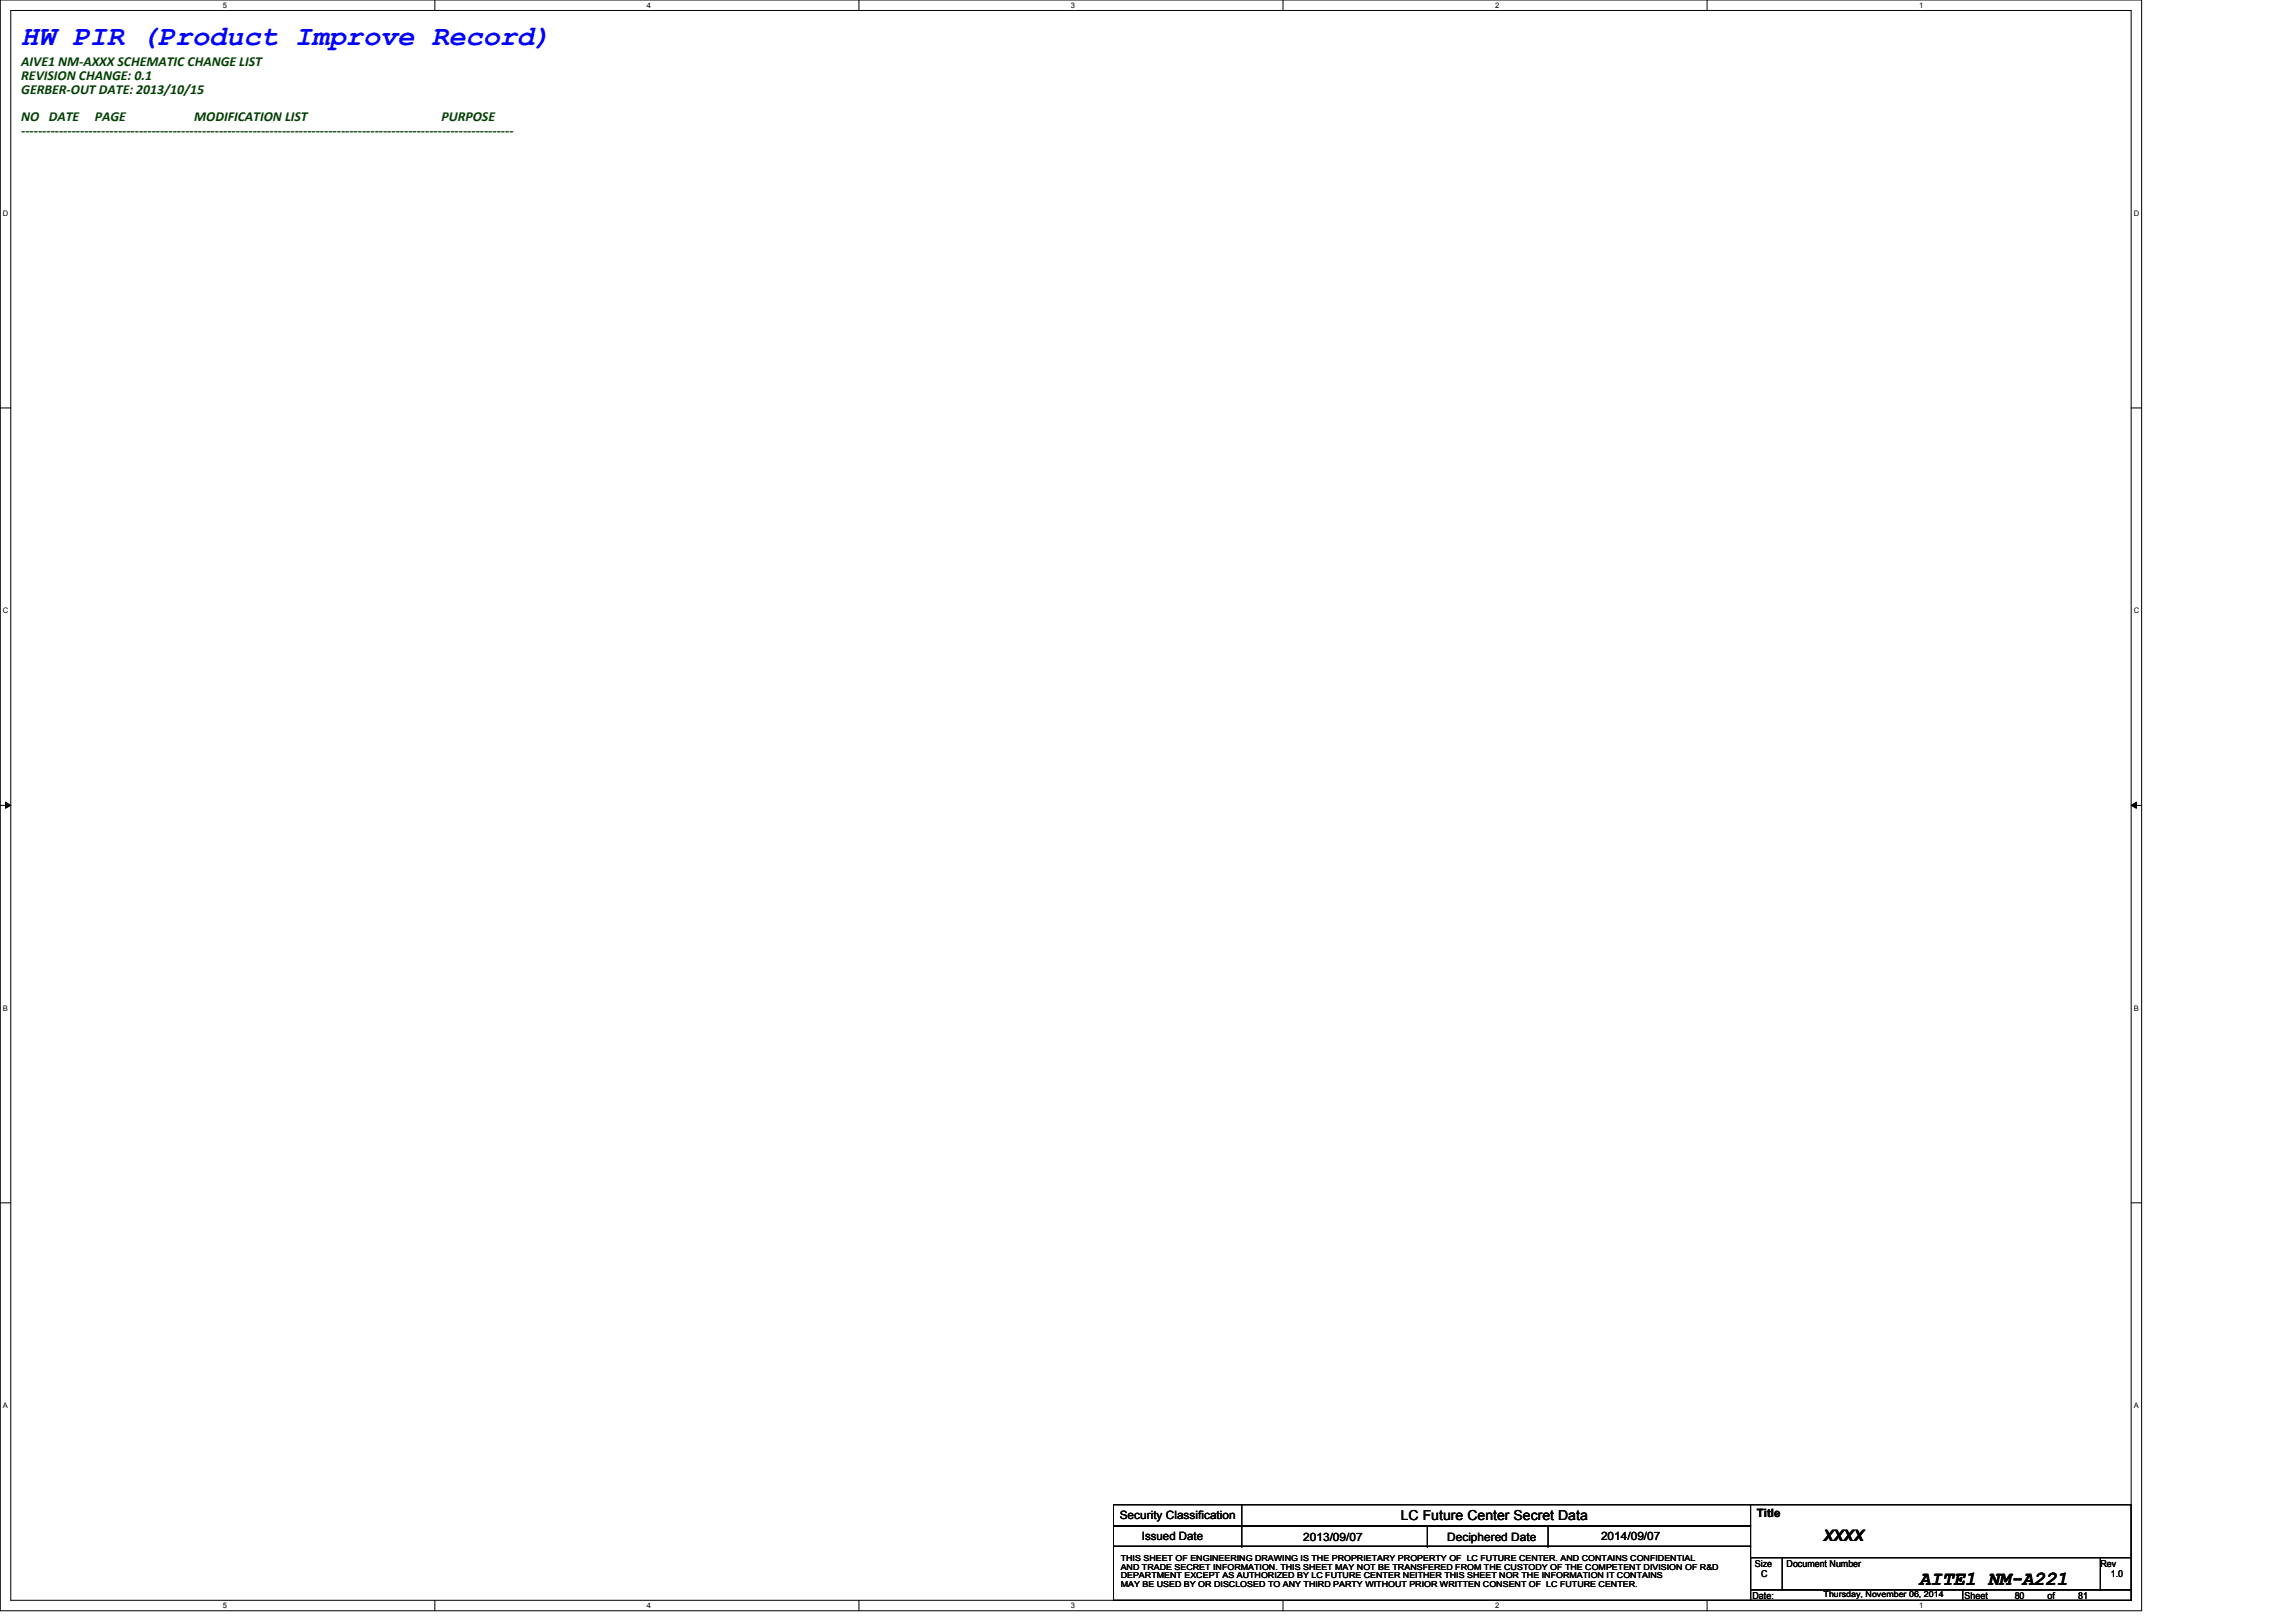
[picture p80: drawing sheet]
<svg xmlns="http://www.w3.org/2000/svg" width="297mm" height="210mm" viewBox="0 0 297 210" stroke-linecap="round" stroke-linejoin="round" font-family="sans-serif">
<defs><g id="words">
<text font-size="3.7" fill="#00f" x="2.7" y="5.8">HW PIR (Product Improve Record)</text>
<text font-size="2.6" x="248.3" y="205.1">AITE1_NM-A221</text>
<text font-size="2" x="235.9" y="199.4">XXXX</text>
<g font-size="1.8" fill="#004000">
<text x="2.7" y="8.6">AIVE1 NM-AXXX SCHEMATIC CHANGE LIST</text>
<text x="2.7" y="10.3">REVISION CHANGE: 0.1</text>
<text x="2.7" y="12.1">GERBER-OUT DATE: 2013/10/15</text>
<text x="2.7" y="15.7">NO DATE</text>
<text x="2.7" y="17.4">---------------------------------------------------------------------------------------------------------------------</text>
<text x="12.3" y="15.7">PAGE</text>
<text x="25.1" y="15.7">MODIFICATION LIST</text>
<text x="57.1" y="15.7">PURPOSE</text>
</g>
<text font-size="1.8" x="181.2" y="196.8">LC Future Center Secret Data</text>
<g font-size="1.5">
<text x="144.9" y="196.6">Security Classification</text>
<text x="227.3" y="196.3">Title</text>
<text x="147.7" y="199.3">Issued Date</text>
<text x="168.6" y="199.4">2013/09/07</text>
<text x="187.2" y="199.4">Deciphered Date</text>
<text x="207.1" y="199.3">2014/09/07</text>
</g>
<g font-size="1.2">
<text x="227" y="202.7">Size</text>
<text x="231.1" y="202.7">Document Number</text>
<text x="271.7" y="202.7">Rev</text>
<text x="226.7" y="206.9">Date:</text>
<text x="227.8" y="204.1">C</text>
<text x="254.2" y="206.9">Sheet</text>
<text x="260.6" y="206.9">80</text>
<text x="264.9" y="206.9">of</text>
<text x="268.9" y="206.9">81</text>
<text x="273.1" y="204.1">1.0</text>
</g>
<g font-size="1.1">
<text x="145" y="202">THIS SHEET OF ENGINEERING DRAWING IS THE PROPRIETARY PROPERTY OF LC FUTURE CENTER. AND CONTAINS CONFIDENTIAL</text>
<text x="145" y="203.1">AND TRADE SECRET INFORMATION. THIS SHEET MAY NOT BE TRANSFERED FROM THE CUSTODY OF THE COMPETENT DIVISION OF R&amp;D</text>
<text x="145" y="204.2">DEPARTMENT EXCEPT AS AUTHORIZED BY LC FUTURE CENTER NEITHER THIS SHEET NOR THE INFORMATION IT CONTAINS</text>
<text x="145" y="205.3">MAY BE USED BY OR DISCLOSED TO ANY THIRD PARTY WITHOUT PRIOR WRITTEN CONSENT OF LC FUTURE CENTER.</text>
<text x="235.9" y="206.7">Thursday, November 06, 2014</text>
</g>
<g font-size="1">
<text x="28.8" y="1">5</text>
<text x="83.7" y="1">4</text>
<text x="138.6" y="1">3</text>
<text x="193.4" y="1">2</text>
<text x="248.3" y="1">1</text>
<text x=".4" y="27.9">D</text>
<text x="276.1" y="27.9">D</text>
<text x=".4" y="79.4">C</text>
<text x="276.1" y="79.4">C</text>
<text x=".4" y="130.8">B</text>
<text x="276.1" y="130.8">B</text>
<text x=".4" y="182.2">A</text>
<text x="276.1" y="182.2">A</text>
<text x="28.8" y="208.1">5</text>
<text x="83.7" y="208.1">4</text>
<text x="138.6" y="208.1">3</text>
<text x="193.4" y="208.1">2</text>
<text x="248.3" y="208.1">1</text>
</g>
</g></defs>
<path d="M0 0h277.1v208.4h-277.1zM1.4 1.4h274.3v205.7h-274.3z" fill="none" stroke="#000" stroke-width=".13"/>
<g fill="#fff">
<path d="M28.8 .1h.6v1.1h-.6z"/>
<path d="M28.8 207.2h.6v1.1h-.6z"/>
</g>
<path d="M56.3 0v1.4M56.3 207.1v1.3" fill="none" stroke="#000" stroke-width=".13"/>
<g fill="#fff">
<path d="M83.7 .1h.5v1.1h-.5z"/>
<path d="M83.7 207.2h.5v1.1h-.5z"/>
</g>
<path d="M111.1 0v1.4M111.1 207.1v1.3" fill="none" stroke="#000" stroke-width=".13"/>
<g fill="#fff">
<path d="M138.6 .1h.5v1.1h-.5z"/>
<path d="M138.6 207.2h.5v1.1h-.5z"/>
</g>
<path d="M166 0v1.4M166 207.1v1.3" fill="none" stroke="#000" stroke-width=".13"/>
<g fill="#fff">
<path d="M193.4 .1h.6v1.1h-.6z"/>
<path d="M193.4 207.2h.6v1.1h-.6z"/>
</g>
<path d="M220.8 0v1.4M220.8 207.1v1.3" fill="none" stroke="#000" stroke-width=".13"/>
<g fill="#fff">
<path d="M248.3 .1h.5v1.1h-.5z"/>
<path d="M248.3 207.2h.5v1.1h-.5z"/>
<path d="M.4 27.1h.7v1.1h-.7z"/>
<path d="M276.1 27.1h.7v1.1h-.7z"/>
<path d="M.4 78.5h.7v1.1h-.7z"/>
<path d="M276.1 78.5h.7v1.1h-.7z"/>
</g>
<path d="M0 52.8h1.4M275.7 52.8h1.4" fill="none" stroke="#000" stroke-width=".13"/>
<g fill="#fff">
<path d="M.4 129.9h.6v1.1h-.6z"/>
<path d="M276.1 129.9h.6v1.1h-.6z"/>
</g>
<path d="M0 104.2h1.4M.7 103.8l.7 .4-.7 .4zM275.7 104.2l.7-.4v.8zM275.7 104.2h1.4" fill="none" stroke="#000" stroke-width=".13"/>
<path d="M.7 103.8l.7 .4-.7 .4zM275.7 104.2l.7-.4v.8z" fill="#000"/>
<g fill="#fff">
<path d="M.4 181.4h.6v1.1h-.6z"/>
<path d="M276.1 181.4h.6v1.1h-.6z"/>
</g>
<g fill="none" stroke="#000" stroke-width=".13">
<path d="M0 155.7h1.4M275.7 155.7h1.4M144.1 194.7h82.4v2.8h-82.4zM144.1 197.5h82.4v2.6h-82.4zM160.7 197.5h.1M160.7 194.7v5.4M184.7 197.5v2.6M200.3 197.5v2.6M226.4 194.7h49.3M275.7 194.7h.1M275.7 194.7v6.9M144.1 200.1h82.4v7h-82.4z"/>
<path d="M160.7 200.1h.1M184.7 200.1h.1M200.3 200.1h.1M226.5 201.6h4.1v4.1h-4.1zM226.5 205.7h27.4v1.4h-27.4zM230.6 201.6h41.1v4.1h-41.1zM253.9 205.7h21.8v1.4h-21.8zM271.7 201.6h4v4.1h-4z"/>
</g>
<use href="#words"/>
</svg>
